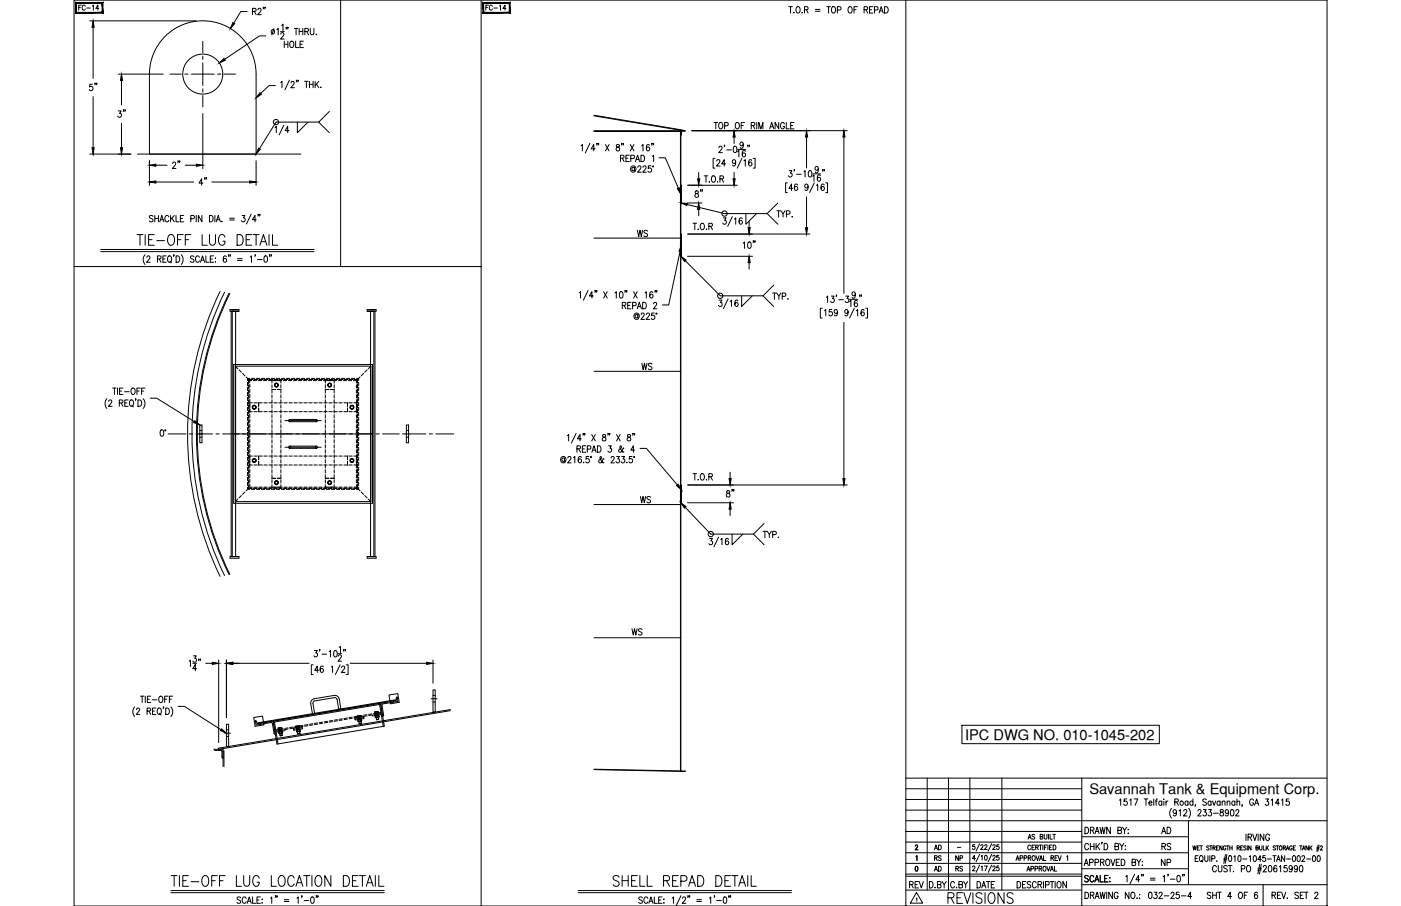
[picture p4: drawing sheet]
<svg xmlns="http://www.w3.org/2000/svg" width="432mm" height="279mm" viewBox="0 0 432 279" stroke-linecap="round" stroke-linejoin="round" font-family="sans-serif">
<defs><g id="words">
<g font-size="6.6">
<text x="41.3" y="76.9">TIE-OFF LUG DETAIL</text>
<text x="51.9" y="274.5">TIE-OFF LUG LOCATION DETAIL</text>
<text x="188" y="274.5">SHELL REPAD DETAIL</text>
<text x="291.4" y="279.8">REVISIONS</text>
</g>
<g font-size="5.7">
<text x="35.3" y="37.4">3&quot;</text>
<text x="52.2" y="53.3">2&quot;</text>
<text x="223" y="154.5">8&quot;</text>
</g>
<g font-size="5.3">
<text x="31" y="29.3" transform="rotate(-90 31 29.3)">5&quot;</text>
<text x="60.3" y="58.2">4&quot;</text>
<text x="217.7" y="62.1" transform="rotate(-90 217.7 62.1)">8&quot;</text>
<text x="196.8" y="115.4">WS</text>
<text x="196.5" y="156.3">WS</text>
<text x="194" y="197.2">WS</text>
<text x="279.4" y="275.2">REV</text>
<text x="353.1" y="278.3">032-25-4</text>
</g>
<g font-size="4.9">
<text x="238.5" y="68.1">TYP.</text>
<text x="195.4" y="74.1">WS</text>
<text x="237.1" y="93.5">TYP.</text>
<text x="357" y="258.2">AD</text>
<text x="357.4" y="263.2">RS</text>
<text x="357" y="268.1">NP</text>
</g>
<g font-size="4.5">
<text x="297.4" y="228.2">IPC DWG NO. 010-1045-202</text>
<text x="335.7" y="244.9">Savannah Tank &amp; Equipment Corp.</text>
</g>
<g font-size="4.4">
<text x="23.3" y="4.2">FC-14</text>
<text x="148.9" y="4.2">FC-14</text>
<text x="287.2" y="263.2">AD</text>
<text x="287.2" y="269.9">AD</text>
<text x="287.2" y="266.7">RS</text>
<text x="293.5" y="266.7">NP</text>
<text x="293.9" y="269.9">RS</text>
</g>
<text font-size="2.6" x="294.2" y="262.5">-</text>
</g></defs>
<!-- layer: 0 -->
<g fill="none" stroke="#000" stroke-width=".31">
<path d="M22.8 0h386.2v279.4h-386.2zM105 0v82.2M148.3 0v279.4M243.1 2.1h1.1M243.6 2.1v1.9M244.7 3.8v.2zM245.6 2.1h.2a1 1 0 0 1 .8 .9 1 1 0 0 1-.8 1 1.26 1.26 0 0 1-.2-1.9zM247.2 3.8v.2zM247.9 3l1-.1v-.8h-1v1.9M248.5 3l.6 1M251.3 2.9h1.5M251.3 3.5h1.5"/>
<path d="M254.8 2.1h1.1M255.4 2.1v1.9M256.6 2.1h.1a1 1 0 0 1 .9 .9 1 1 0 0 1-.9 1 1.28 1.28 0 0 1-.1-1.9zM258.1 3.1l1-.1v-.9h-1v1.9M261.7 2.1h.2a1 1 0 0 1 .8 .9 1 1 0 0 1-.8 1 1.26 1.26 0 0 1-.2-1.9zM263.2 3h.6M264.2 2.1h-1v1.9M266.3 3l1-.1 .1-.7-1.1-.1v1.9M266.9 3l.5 1M268 3h.6M269 2.1h-1v1.9h1M269.5 3.1l1-.1v-.9h-1v1.9"/>
<path d="M271 4l.6-1.9 .6 1.9M271.2 3.4h.8M272.6 2.1a1 1 0 0 1 1.2 .9 1 1 0 0 1-1.2 1zM279.2 0v279.4M22.8 82.2h125.5M279.2 240h129.8M285.8 240v34.5M292.3 240v34.5M298.9 240v34.5M308.8 240v34.5M333.4 240v39.4M279.2 253.1h129.8"/>
<path d="M279.2 259.7h54.2M279.2 256.4h54.2M279.2 249.8h54.2M279.2 246.5h54.2M279.2 243.2h54.2M333.4 258h32.9M366.3 253.1v19.7M279.2 269.6h54.2M279.2 274.5h54.2M279.2 270.2h54.2M279.2 263h87.1M279.2 266.3h54.2"/>
<path d="M333.4 272.8h75.6M333.4 267.9h32.9M389.3 272.8v6.6"/>
</g>
<!-- layer: EXTERNALS -->
<g fill="none" stroke="#000" stroke-width=".31">
<path d="M50.4 11.8a16.4 16.4 0 0 1 18-4.3 16.4 16.4 0 0 1 10.5 15.4v24.6h-32.8v-24.6a16.4 16.4 0 0 1 4.3-11.1zM71.6 96h2h-2.7v-.5h2.7v.5M113.2 96v-.5h2.7v.5h-2.7h2M61.6 131.1h.7v5.4h-.7zM61.6 134.8h.7M61.6 132.8h.7M125.2 131.1h.7v5.4h-.7zM125.2 134.8h.7M125.2 132.8h.7M71.6 171.6h2h-2.7v.5h2.7v-.5M113.2 171.6v.5h2.7v-.5h-2.7h2M119.5 216.5l-39.5 6.6"/>
<path d="M119.9 214.3l2.7-.4 .4 2.7-2.7 .4zM133.5 212.7h.6v6.9h-.6zM133.5 214.5h.6M133.5 216.5h.6M69.8 223.4h.7v6.8h-.7zM69.8 225.1h.7M69.8 227.1h.7M78.2 221.3l2.7-.5 .4 2.7-2.7 .5zM209.8 237.8v.1"/>
<circle cx="62.5" cy="22.8" r="6.2"/>
<circle cx="85.2" cy="118.7" r=".48"/>
<circle cx="101.6" cy="118.7" r=".48"/>
<circle cx="78.3" cy="125.6" r=".48"/>
<circle cx="108.5" cy="125.6" r=".48"/>
<circle cx="78.3" cy="142" r=".48"/>
<circle cx="85.2" cy="148.9" r=".48"/>
<circle cx="101.6" cy="148.9" r=".48"/>
<circle cx="108.5" cy="142" r=".48"/>
</g>
<!-- layer: CENTER -->
<g fill="none" stroke="#000" stroke-width=".31">
<path d="M62.5 12.8v3.5M62.5 17.3v1M62.5 19.3v7.1M52.4 22.9h3.5M56.9 22.9h1.1M59 22.9h7M62.5 27.4v1M62.5 29.5v3.5M67 22.9h1.1M69.1 22.9h3.5M51.8 133.8h5.5M58.3 133.8h1.1"/>
<path d="M60.4 133.8h5.1M66.5 133.8h1.1M68.6 133.8h5.1M74.8 133.8h1M76.8 133.8h5.2M83 133.8h1M85 133.8h5.2M87.8 129.7h11.2M87.8 137.9h11.2M91.2 133.8h1M93.2 133.8h5.2M99.4 133.8h1"/>
<path d="M101.5 133.8h5.1M107.6 133.8h1M109.7 133.8h5.1M115.8 133.8h1.1M117.9 133.8h5.1M124.1 133.8h7.2M132.3 133.8h1M134.3 133.8h5.5M116 219.7l.2 1.1M132.9 215.5h1.8M69.2 226.1h1.8M86.3 224.7l.2 1"/>
<path d="M91.8 224.1v.4M91.9 224.8v.4M110.7 221v.4M110.8 221.6v.4"/>
</g>
<!-- layer: DIM -->
<g fill="none" stroke="#000" stroke-width=".31">
<path d="M27.7 6.4h32.7M28.7 8.4v15.8M76.2 3.6h-2l-2.1 3.5M77.8 3.5l1-.1 .1-.6-1.1-.2v1.9M78.4 3.5l.6 1M79.5 3l.3-.4h.3l.4 .3-1.1 1.6h1.1M81.3 2.3l-.2 .5M81.7 2.3h-.1h.1l-.1 .5M81.9 11.1h-1.9l-10.8 7.2M84.5 8.8l-.8 1.9M85.3 9.1l.4-.3v1.9M86.5 9.8h1.1"/>
<path d="M86.5 10.5l.4-.4 .4 .1 .2 .3-1 1.5h1.1M86.8 7.8l.4-.3v1.9M87.6 12.7v2M87.6 13.7h1.1M88.3 8.5l-.2 .5M88.7 12.7v2M88.8 8.5l-.2 .5M89.6 12.8l.2-.1a1 1 0 0 1 .8 1 1 1 0 0 1-.8 1 1.26 1.26 0 0 1-.2-1.9zM90.7 8.8h1.1M91.1 12.7v2h1M91.2 8.8v1.9M92.2 8.8v1.9"/>
<path d="M92.2 9.7h1.1M92.5 13.7h.6M93.3 8.8v1.9M93.5 12.7h-1v2h1M94 9.7l.9-.1 .1-.6-1-.2v1.9M94.5 9.7l.6 1M95.6 8.8v1.4l.5 .5 .6-.2 .1-1.7M97.5 10.5v.2zM28.7 29.8v15.8M36.4 22.9h13.9M37.4 24.8v7.6M37.4 38v7.6"/>
<path d="M62.5 35v17M84.8 39.3l.4-.3v1.9M84.9 26.4h-2l-2.6 2.4M86.5 25.4l.4-.3v2M87.5 38.6l-1.5 3M89.2 24.7l-1.4 3M89.7 25.5l.3-.4 .5 .1 .2 .2-.3 .7-.8 1h1.1M91.5 24.8h-.2h.2l-.2 .5M91.7 37.7v3.2l3.2-3.2M91.9 24.8h-.1h.1l-.1 .5M93.9 25.1h1.1M94.4 25.1v2"/>
<path d="M95.4 25.1v2M95.4 26h1.1M96.5 25.1v2M97.1 25.1v2M97.5 25.9l.8 1.2M98.2 37.7h-13.1l-5.1 8.1M98.3 25.1l-1.2 1.3M98.8 26.9h.2zM101.5 34.4l-3.3 3.3 3.3 3.2M220 37.8h1.2M220.6 37.8v2M221.8 37.9l.2-.1a1.01 1.01 0 0 1 .8 1 1.01 1.01 0 0 1-.8 1 1.27 1.27 0 0 1-.2-1.9z"/>
<path d="M223.3 38.8l1-.1 .1-.7-1.1-.2v2M226.9 37.9l.2-.1a1.01 1.01 0 0 1 .8 1 1.01 1.01 0 0 1-.8 1 1.29 1.29 0 0 1-.2-1.9zM228.4 38.7h.7M229.5 37.8h-1.1v2M231.5 38.7l1-.1 .1-.6-1.1-.2v2M232.1 38.7l.6 1.1M233.2 37.8v2M233.9 39.8v-2l.6 2 .6-2v2M237.2 39.8l.6-2 .7 2M237.5 39.1h.8M240 37.8v2l-1.1-2v2M241.8 38.2a.61 .61 0 0 0-.8-.4 .61 .61 0 0 0-.4 .7v.5a.61 .61 0 0 0 .6 .8 .61 .61 0 0 0 .6-.8h-.4"/>
<path d="M242.3 37.8v2h1M243.7 38.7h.6M244.7 37.8h-1v2h1M27.7 47.5h12.6M46.1 49.6v7.6M48 56.1h11.7M48 50.9h3.5M57.1 50.9h3.4M65.3 56.1h11.7M78.9 49.6v7.6M89.1 40.3h-1.2l.8-1.3v1.9M179.1 44.9l.4-.3v1.9"/>
<path d="M181.8 44.2l-1.4 3M183.4 45.9h-1.2l.8-1.3v1.9M184 44.3l-.1 .4M184.5 44.3h-.1h.1l-.1 .4M186.6 44.6l1.1 1.9M187.7 44.6l-1.1 1.9M190 44.7v.5a.72 .72 0 0 1 .9 .4 .72 .72 0 0 1-.3 .9 .63 .63 0 0 1-.8-.6 .63 .63 0 0 1 .9-.6l.2-.3-.1-.3zM191.2 48.8l1-.1 .1-.7-1.1-.1v1.9M191.7 44.3l-.1 .4M191.8 48.8l.5 1M192.2 44.3h-.2h.2l-.2 .4M192.9 48.8h.6"/>
<path d="M194 47.9h-1.1v1.9h1.1M194.3 44.6l1.1 1.9M194.4 48.9l1-.1v-.9h-1v1.9M195.4 44.6l-1.1 1.9M195.5 51.9l-.2-.3a.51 .51 0 0 0-.6 .6 .51 .51 0 0 0 .8 .4v-.2M195.5 51.6l.1 1a.83 .83 0 0 0 .2-1.1 .83 .83 0 0 0-1-.3 .83 .83 0 0 0-.4 1.1 .83 .83 0 0 0 .5 .7 .83 .83 0 0 0 .9-.2M195.9 49.8l.6-1.9 .6 1.9M196.1 49.2h.8M196.6 51.6l.3-.5h.3l.3 .4-1 1.6h1.1M197.5 47.9a.99 .99 0 0 1 1.2 .9 .99 .99 0 0 1-1.2 1zM197.8 44.9l.4-.3v1.9M198.2 51.6l.1-.4 .5-.1 .3 .6-1 1.4h1.1"/>
<path d="M200.2 44.9l-.5-.3a1.14 1.14 0 0 0 .1 1.9 .58 .58 0 0 0 .5-.8 .58 .58 0 0 0-1-.1l-.1 .3M200.7 51.1h-.8l-.1 .9a.62 .62 0 0 1 .9 0 .62 .62 0 0 1-.1 .9 .62 .62 0 0 1-.9-.2M201 44.3h-.2h.2l-.2 .4M201.1 48.2l.3-.3v1.9M201.4 44.3l-.1 .4M203.1 48.7h2l4 9.3M212.1 57.1h15.2M213.3 40.3h47.8M215.3 53.2v1.9M217 54.2h1.1M217.6 54.2v2M219.4 54.5l.4-.3a1 1 0 0 1 .8 1 1 1 0 0 1-.8 1l-.5-.7z"/>
<path d="M220.3 48.9h-.5v3h.5M220.9 49.7l.3-.5h.4l.3 .4-.3 .6-.8 1h1.2M221.2 56v.2zM221.6 45.6l.3-.5h.3l.3 .4-.2 .6-.8 1h1.1M221.9 55.2l1-.1v-.8l-1-.1v2M222.5 55.2l.5 1M223.4 44.8h-.2h.2l-.2 .5M223.6 50.5h-1.2l.8-1.3v2M224 46.2h1.4M226.2 45.2l.3-.1a1.09 1.09 0 0 1 .6 1 1.09 1.09 0 0 1-.6 1l-.3-.1-.2-.8zM226.3 42.3v1.9M226.3 53.2v1.9"/>
<path d="M226.7 49.9a.53 .53 0 0 1-.7 .4 .53 .53 0 0 1-.2-.8 .53 .53 0 0 1 .9 0v.4a.95 .95 0 0 1-.6 1.3l-.3-.3M227.3 46.8l.4-.4v2M227.3 46.1h2.5M228.6 48.9l-1.4 3M229.1 44.4l-.2 .5a.54 .54 0 0 1-.8-.2 .54 .54 0 0 1 .2-.7 .54 .54 0 0 1 .7 .1l.1 .3a.93 .93 0 0 1-.6 1.3l-.4-.2M229.3 49.6l.4-.4v2M229.7 46.7l-.3-.3a1.11 1.11 0 0 0-.6 1 1.11 1.11 0 0 0 .5 1 .58 .58 0 0 0 .5-.8 .58 .58 0 0 0-.9-.2l-.1 .3M230.5 44.8l-.1 .5M231 44.8h-.2h.2l-.2 .5M231.7 49.5l-.5-.3a1.14 1.14 0 0 0 .1 2 .58 .58 0 0 0 .5-.8 .58 .58 0 0 0-1-.2l-.1 .3M232.2 48.9h.5v3h-.5M242.7 56.4h-.6v3h.6"/>
<path d="M243.2 52.6h.9l-.5 .8a.6 .6 0 0 1 .5 .9 .6 .6 0 0 1-1.1-.1M244.3 58.1h-1.1l.7-1.4v2M244.9 52.3h-.2h.2l-.2 .5M245.5 53.7h1.5M245.8 57l-.3-.3a1.12 1.12 0 0 0-.1 2 .58 .58 0 0 0 .5-.8 .58 .58 0 0 0-1-.1l-.1 .3M247.8 53l.3-.4v2M248.6 42.3v9.5M249.1 57.4l-.3 .5a.55 .55 0 0 1-.7-.2 .55 .55 0 0 1 .1-.7 .55 .55 0 0 1 .8 0l.1 .4a.96 .96 0 0 1-.7 1.3l-.3-.3M249.3 52.7l.3-.1a1.07 1.07 0 0 1 .6 1 1.07 1.07 0 0 1-.6 1 1.41 1.41 0 0 1-.3-1.9zM250.5 54.3l.4-.4v2M250.5 53.6h2.4M251 56.4l-1.5 3"/>
<path d="M251.6 57.1l.4-.4v2M252.2 52a.56 .56 0 0 1-.9 .4 .56 .56 0 0 1 .1-1l.3-.1a1.07 1.07 0 0 1 .6 1 1.07 1.07 0 0 1-.7 1l-.4-.3M252.9 54.2l-.4-.3a1.11 1.11 0 0 0 0 2 .55 .55 0 0 0 .5-.5 .55 .55 0 0 0-.5-.6 .55 .55 0 0 0-.6 .4M253.7 52.3h-.2h.2l-.2 .5M254 57l-.3-.3a1.11 1.11 0 0 0-.7 1 1.11 1.11 0 0 0 .6 1 .57 .57 0 0 0 .6-.5 .57 .57 0 0 0-.5-.6 .57 .57 0 0 0-.7 .5M254.1 52.3l-.1 .5M254.5 56.4h.6v3h-.6M260.1 42.3v48.2M31 77.6h65.8M31 76.9h65.8M44.7 78.5a2.24 2.24 0 0 0 0 3.1M45.3 79.4l.1-.4 .5-.1 .3 .6-1 1.4h1.1"/>
<path d="M47.2 66.7l-.4-.3-.6 .1-.1 .6 1 .5 .1 .5-.4 .3-.8-.3M47.7 66.4v2M47.7 67.4h1.1M48.5 79.9l1-.1 .1-.7-1.1-.2v2M48.8 66.4v2M49.1 79.9l.5 1M49.2 68.4l.7-2 .6 2M49.5 67.8h.8M50.2 79.9h.6M51.2 78.9h-1v2h1M52 79l.1-.1a1 1 0 0 1 .8 1 1 1 0 0 1-.8 1 1.26 1.26 0 0 1-.1-1.9zM52 66.9a.62 .62 0 0 0-.7-.5 .62 .62 0 0 0-.5 .8v.4a.62 .62 0 0 0 .5 .8 .62 .62 0 0 0 .7-.5"/>
<path d="M52.6 66.4v2M53 67.3l.7 1.1M53.7 66.4l-1.1 1.4M54.3 66.4v2h.9M54.3 78.9a1 1 0 0 1 1.1 1 1 1 0 0 1-1.1 1zM55.6 67.4h.6M55.9 78.5a2.3 2.3 0 0 1 0 3.1M56.6 66.4h-1v2h1M58.8 67.5l1-.1 .1-.3-.1-.6-1-.1v2M59.8 79.2l-.4-.3-.6 .1-.1 .6 .9 .5 .2 .5-.4 .3-.7-.3M60.5 66.4v2M61.5 79.4a.62 .62 0 0 0-.8-.5 .62 .62 0 0 0-.4 .8v.4a.62 .62 0 0 0 .4 .8 .62 .62 0 0 0 .8-.5"/>
<path d="M62.2 66.4v2l-1.1-2v2M63.5 78.9v2h.9M64.6 66.4a.99 .99 0 0 1 1.1 1 .99 .99 0 0 1-1.1 1zM64.8 79.9h.6M65.8 78.9h-1v2h1M66.2 66.4v2M66.4 79.6v.2zM66.6 68.4l.7-2 .6 2M66.9 67.8h.8M68.4 68.2h.1M69.8 79.2l-.4-.3a1.11 1.11 0 0 0 0 2 .55 .55 0 0 0 .5-.5 .55 .55 0 0 0-.5-.6 .55 .55 0 0 0-.6 .4M70.8 67.3h1.4"/>
<path d="M70.8 67.8h1.4M73.2 79.8h1.4M74.6 66.4h.9l-.5 .8a.6 .6 0 0 1 .5 .9 .6 .6 0 0 1-1.1-.1M77.1 79.3l.4-.4v2M77.4 66.1l-1.4 3M79 67.8h-1.2l.8-1.4v2M79.6 66.1l-.1 .5M80.1 66.1l-.1 .5M81.6 79l.2-.1a1.07 1.07 0 0 1 .7 1 1.07 1.07 0 0 1-.7 1 1.4 1.4 0 0 1-.2-1.9zM209.6 77.5l-3.5 16.5h-2M211.8 63.1l11.5 2.8h13.2M211.9 72.2h37.7"/>
<path d="M211.9 79h20M213.6 68.9h1.1M214.1 68.9v1.9M215.2 70.6v.2zM215.3 64.6v1.9M216.1 68.9a.98 .98 0 0 1 1.1 .8 .98 .98 0 0 1-.6 1.1 1.06 1.06 0 0 1-.8-.8 1.06 1.06 0 0 1 .3-1.1zM217.7 70.6v.2zM218.5 69.8l.9-.1 .1-.7-1-.1v1.9M219 69.8l.6 1M222.9 67.2h.9l-.5 .7a.6 .6 0 0 1 .5 1 .6 .6 0 0 1-1-.1M225.7 66.8l-1.4 3M226.4 67.6l.4-.4v2"/>
<path d="M228.7 67.5l-.3-.3a1.11 1.11 0 0 0-.1 2 .55 .55 0 0 0 .6-.6 .55 .55 0 0 0-.5-.6 .55 .55 0 0 0-.6 .5M229.1 75l.3-.4v2M229.9 65.9v3.3l3.3-3.3M230.7 74.7l.2-.1a1.09 1.09 0 0 1 .6 1 1.09 1.09 0 0 1-.6 1 1.43 1.43 0 0 1-.2-1.9zM230.9 68.2v2M232.2 74.3l-.1 .5M232.7 74.3h-.1h.1l-.1 .5M239.8 62.6l-3.3 3.3 3.3 3.3M248.6 60.7v9.5M52.4 80.5l.4 .6M61.8 80.9l.6-2 .7 2M62 80.2h.8"/>
<path d="M66.4 80.7v.2zM73.2 80.3h1.4M79.3 80.1h1.5M178.5 90.3l.4-.3v1.9M181.3 89.6l-1.5 3M182.8 91.3h-1.1l.7-1.3v1.9M183.5 89.7l-.2 .4M184 89.7h-.2h.2l-.2 .4M186 90l1.2 1.9M187.2 90l-1.2 1.9M189.5 90.3l.4-.3v1.9M191.1 90.1l.3-.1a1.07 1.07 0 0 1 .6 .9 1.07 1.07 0 0 1-.6 1l-.3-.1-.2-.7z"/>
<path d="M191.8 94.2l.9-.1 .1-.7-1-.2v2M192.3 94.2l.6 1M192.7 89.7h-.1h.1l-.1 .4M193.2 89.7l-.1 .4M193.5 94.2h.6M194.5 93.2h-1v2h1M195 94.3l.9-.1v-.9l-.9-.1v2M195.3 90l1.1 1.9M196.4 95.2l.6-2 .7 2M196.4 90l-1.1 1.9M196.6 97.3l-.1-.2a.49 .49 0 0 0-.7 .4 .49 .49 0 0 0 .7 .4l.1-.2M196.6 97l.1 1a.85 .85 0 0 0 .2-1.1 .85 .85 0 0 0-1.1-.3 .85 .85 0 0 0-.4 1.1 .83 .83 0 0 0 .5 .7 .83 .83 0 0 0 .9-.2"/>
<path d="M196.7 94.6h.7M197.6 97l.3-.5 .5 .1 .2 .3-.3 .7-.8 .9h1.1M198.1 93.2a1.01 1.01 0 0 1 1.1 1 1.01 1.01 0 0 1-1.1 1zM198.8 90.3l.4-.3v1.9M199.2 97l.3-.5 .5 .1 .2 .3-1.1 1.6h1.1M201.2 90.2l-.3-.2a1.1 1.1 0 0 0-.7 .9 1.1 1.1 0 0 0 .6 1 .56 .56 0 0 0 .5-.5 .56 .56 0 0 0-.5-.6 .56 .56 0 0 0-.6 .5M201.4 93.7l.4-.5h.3l.3 .4-.2 .7-.8 .9h1.1M201.7 96.5h-.8l-.1 .9a.61 .61 0 0 1 .9 0 .61 .61 0 0 1-.1 .9 .61 .61 0 0 1-.9-.2M202 89.7l-.2 .4M202.5 89.7h-.2h.2l-.2 .4M211.2 80.4l10.8 10.8h13.2M221.6 92.5h.9l-.5 .8a.6 .6 0 0 1 .5 .9 .6 .6 0 0 1-1.1-.1"/>
<path d="M224.4 92.2l-1.4 3M225 92.9l.4-.4v2M227.4 92.8l-.3-.3a1.11 1.11 0 0 0-.1 2 .55 .55 0 0 0 .6-.5 .55 .55 0 0 0-.5-.6 .55 .55 0 0 0-.6 .5M228.6 91.2v3.3l3.3-3.3M230.9 81v2M238.4 87.9l-3.2 3.3 3.2 3.3M253.4 95.1h-.6v3h.6M254.1 95.8l.4-.4v2M254.7 91.7l.4-.4v2M256.2 91.3h.9l-.5 .8a.6 .6 0 0 1 .5 .9 .6 .6 0 0 1-1.1-.1M256.4 95.4h-.8l-.1 .9a.61 .61 0 0 1 .9 0 .61 .61 0 0 1 0 .9 .61 .61 0 0 1-.9-.2M257.9 91h-.2h.2l-.2 .5"/>
<path d="M258.1 96.1l-.2 .5a.54 .54 0 0 1-.7-.2 .54 .54 0 0 1 .1-.7 .54 .54 0 0 1 .7 0l.1 .4a.93 .93 0 0 1-.6 1.3l-.3-.3M258.5 92.4h1.4M260.1 99.4v48.2M260.7 91.3h.8l-.4 .8a.6 .6 0 0 1 .4 .9 .6 .6 0 0 1-1-.1M261.4 96.1l-.1 .3a.53 .53 0 0 1-.8 .1 .53 .53 0 0 1 0-.8 .53 .53 0 0 1 .8 0l.1 .4a.93 .93 0 0 1-.6 1.3l-.4-.3M261.9 93l.4-.4v2M261.9 92.3h2.4M263.3 95.1l-1.4 3M263.6 90.7a.53 .53 0 0 1-.6 .5 .53 .53 0 0 1-.4-.6l.5-.6a1.08 1.08 0 0 1 .6 1 1.08 1.08 0 0 1-.7 1l-.3-.3M263.9 95.8l.4-.4v2M264.2 92.9l-.3-.3a1.1 1.1 0 0 0-.6 1 1.1 1.1 0 0 0 .6 1 .55 .55 0 0 0 .5-.5 .55 .55 0 0 0-.5-.6 .55 .55 0 0 0-.6 .4M265 91l-.1 .5"/>
<path d="M265.5 91h-.1h.1l-.1 .5M266.3 95.7l-.3-.3a1.1 1.1 0 0 0-.6 1 1.1 1.1 0 0 0 .5 1 .55 .55 0 0 0 .6-.5 .55 .55 0 0 0-.5-.6 .55 .55 0 0 0-.6 .5M266.8 95.1h.6v3h-.6M34.7 119.7h1.1M35.3 119.7v1.9M36.2 119.7v1.9M37.9 119.7h-1v1.9h1M40.7 119.8l.2-.1a1 1 0 0 1 .8 1 1 1 0 0 1-.8 .9 1.27 1.27 0 0 1-.2-1.8zM43.2 119.7h-1v1.9M44.7 119.7h-1.1v1.9M32.9 123a2.3 2.3 0 0 0 0 3M33.5 123.8l.3-.5 .5 .1 .2 .3-.3 .7-.8 .9h1.1"/>
<path d="M36.8 124.3l.9-.1 .1-.7-1-.2v2M36.9 120.6h.6M37.3 124.3l.6 1M38.4 120.8h1.4M38.5 124.3h.6M39.5 123.3h-1v2h1M40.2 123.4l.2-.1a1 1 0 0 1 .8 1 1 1 0 0 1-.8 1 1.29 1.29 0 0 1-.2-1.9zM40.6 124.9l.5 .6M41.9 123h-.2h.2l-.2 .5M42.2 120.6h.6M42.5 123.3a1 1 0 0 1 1.2 1 1 1 0 0 1-1.2 1zM43.6 120.6h.7"/>
<path d="M44.1 123a2.24 2.24 0 0 1 0 3M46.3 122.8h2l11.6 7.2M49.6 132.7l.2-.2a1.08 1.08 0 0 1 .7 1 1.08 1.08 0 0 1-.7 1l-.5-.8zM174.9 134.4l.4-.4v2M177.6 133.6l-1.5 3M177.8 138.4l1-.1 .1-.6-1.1-.2v2M178.4 138.4l.5 1.1M179.2 135.3h-1.2l.8-1.3v2M179.5 138.4h.6M179.8 133.7h-.2h.2l-.2 .5M180.3 133.7l-.2 .5M180.5 137.5h-1v2h1"/>
<path d="M181 138.5l1-.1v-.8l-1-.1v2M182.4 134l1.1 2M182.4 139.5l.7-2 .6 2M182.7 138.8h.8M183.5 134l-1.1 2M184.1 137.5a1 1 0 0 1 1.2 1 1 1 0 0 1-1.2 1zM185.8 134.1v.6a.72 .72 0 0 1 .8 .4 .72 .72 0 0 1-.2 .9 .63 .63 0 0 1-.8-.7 .63 .63 0 0 1 .8-.5l.3-.3-.1-.4zM187.5 133.7h-.2h.2l-.2 .5M187.6 137.5h.8l-.4 .7a.6 .6 0 0 1 .4 1 .6 .6 0 0 1-1-.1M188 133.7h-.2h.2l-.2 .5M190 134l1.1 2M191.1 134l-1.1 2"/>
<path d="M192.3 138.3l-.2-.2-.8 1.4h-.3l-.3-.4 .1-.5 .7-.6-.2-.5-.2 .3v.4l.8 1.2 .3 .1 .1-.2M193.5 134.1v.6a.72 .72 0 0 1 .8 .4 .72 .72 0 0 1-.3 .9 .63 .63 0 0 1-.8-.7 .63 .63 0 0 1 .9-.5l.2-.3-.1-.4zM195.1 133.7h-.1h.1l-.1 .5M195.6 133.7h-.1h.1l-.1 .5M195.6 138.8h-1.2l.8-1.3v2M197.3 138.3h1.9l9.5 11.2M174 141.5l-.1-.2a.49 .49 0 0 0-.7 .5 .49 .49 0 0 0 .7 .4l.1-.2M174 141.2l.1 1.1a.84 .84 0 0 0 .2-1.1 .84 .84 0 0 0-1.1-.4 .84 .84 0 0 0-.4 1.1 .84 .84 0 0 0 .5 .8 .84 .84 0 0 0 .9-.2M175 141.2l.3-.4h.4l.3 .3-.3 .7-.8 .9h1.2M176.8 141.1l.4-.3v1.9M179.2 141.1l-.3-.3a1.09 1.09 0 0 0-.7 .9 1.09 1.09 0 0 0 .6 1 .58 .58 0 0 0 .4-.8 .58 .58 0 0 0-.9-.1l-.1 .3M179.9 142.6h.1"/>
<path d="M181.5 140.8h-.8l-.1 .8a.61 .61 0 0 1 .9 .1 .61 .61 0 0 1-.1 .8 .61 .61 0 0 1-.9-.1M186.1 141.6l-.2-.2a1.08 1.08 0 0 1-1.2 1.2l-.1-.6 .8-.8-.2-.4-.3 .3 .1 .4 .7 1.1 .3 .1 .1-.1M188.3 141.2l.4-.4h.3l.3 .3-1 1.6h1.1M190 140.8h.9l-.5 .7a.6 .6 0 0 1 .5 .9 .6 .6 0 0 1-1 0M191.6 140.8h.9l-.5 .7a.6 .6 0 0 1 .5 1 .6 .6 0 0 1-1-.1M193.2 142.6v.1zM194.8 140.8h-.8l-.1 .8a.61 .61 0 0 1 .9 0 .61 .61 0 0 1-.1 .9 .61 .61 0 0 1-.8-.1M211.2 156.5l7.9 8.2h13.1M211.9 149.6h49.2M211.9 155h14.2M213.6 146.1h1.1M214.1 146.1v2"/>
<path d="M215.1 148h.2zM216.1 146.2l.2-.1a1.01 1.01 0 0 1 .8 1 1.01 1.01 0 0 1-.8 1 1.27 1.27 0 0 1-.2-1.9zM217.7 148h.1zM218.5 147l.9-.1 .1-.6-1-.2v2M219 147l.6 1.1M225 145.6v2M225 157v2M218.7 166h.9l-.5 .8a.6 .6 0 0 1 .5 .9 .6 .6 0 0 1-1.1-.1M221.5 165.7l-1.5 3M222.1 166.4l.4-.4v2M224.5 166.3l-.3-.3a1.11 1.11 0 0 0-.1 2 .55 .55 0 0 0 .6-.5 .55 .55 0 0 0-.5-.6 .55 .55 0 0 0-.6 .4M225.6 164.7v3.3l3.3-3.3"/>
<path d="M235.2 163.9h1.1M235.5 161.4l-3.3 3.3 3.3 3.3M235.8 163.9v1.9M236.5 163.9l.6 .9v1M237.7 163.9l-.6 .9M238.1 164.9l1-.1 .1-.8-1.1-.1v1.9M239.8 165.7h.2zM104.5 199.7l.4-.4v2M41.5 218a2.24 2.24 0 0 0 0 3M42.1 218.8l.1-.3 .5-.1 .3 .5-1 1.4h1.1M43.3 214.7h1.1M43.8 214.7v2"/>
<path d="M44.8 214.7v2M45.3 219.3l1-.1 .1-.7-1.1-.1v1.9M45.4 215.6h.7M45.9 219.3l.6 1M46.5 214.7h-1.1v2h1.1M46.9 215.8h1.5M47 219.3h.6M48 218.4h-1v1.9h1M48.8 218.5l.1-.1a1 1 0 0 1 .8 .9 1 1 0 0 1-.8 1 1.24 1.24 0 0 1-.1-1.8zM49.2 220l.5 .5M49.3 214.8l.1-.1a1 1 0 0 1 .8 1 1 1 0 0 1-.8 1 1.26 1.26 0 0 1-.1-1.9zM50.4 218.1l-.1 .4"/>
<path d="M50.8 215.6h.6M51.1 218.4a1 1 0 0 1 1.1 .9 1 1 0 0 1-1.1 1zM51.8 214.7h-1v2M52.2 215.6h.6M52.7 218a2.3 2.3 0 0 1 0 3M53.2 214.7h-1v2M54.9 217.8h2l11.2 7.2M58.3 203.9l.4-.3v1.9M59.4 204.6h1.2M59.6 202.2h.9l-.5 .8a.6 .6 0 0 1 .5 .9 .6 .6 0 0 1-1 0M60.6 206.2h-1.2l.8-1.3v2M61.3 203.3l-.1 .5"/>
<path d="M61.8 203.3h-.2h.2l-.2 .5M63.4 204.6h2M67.4 203.5v25.5M69.8 203.5v17.8M71.8 204.6h23.5M96.5 205h-.6v3h.6M96.9 200.6h.9l-.5 .8a.6 .6 0 0 1 .5 .9 .6 .6 0 0 1-1-.1M98.2 206.7h-1.2l.8-1.3v2M98.6 200.3h-.2h.2l-.2 .5M99.2 201.7h1.5M99.6 205.7l-.3-.3a1.09 1.09 0 0 0-.7 1 1.09 1.09 0 0 0 .6 1 .56 .56 0 0 0 .6-.6 .56 .56 0 0 0-.5-.5 .56 .56 0 0 0-.6 .4M101.5 201l.4-.4v2"/>
<path d="M102.1 205.8l.4-.4v2M103.1 200.7l.4-.1a1.15 1.15 0 0 1-.2 2l-.4-.4-.1-.5zM104.2 201.6h1.1M104.2 202.4l.4-.5 .5 .1 .1 .3-1 1.6h1.1M104.8 205l-1.4 3M105.3 205.9l.3-.5 .5 .1 .2 .3-1.1 1.6h1.1M106 200.3l-.1 .5M106.5 200.3l-.2 .5M106.7 205h.6v3h-.6M108 204.6h23.5M133.5 203.5v7.2M296.5 223.7h60.8v5.6h-60.8z"/>
<path d="M52.7 275.3h65.7M52.7 274.6h65.7M74.2 276.9l-.4-.3-.7 .3v.4l1.1 .7v.3l-.4 .3-.7-.3M75.9 277.1a.62 .62 0 0 0-.8-.5 .62 .62 0 0 0-.4 .7v.5a.62 .62 0 0 0 .4 .8 .62 .62 0 0 0 .8-.5M76.2 278.6l.6-2 .6 2M76.4 277.9h.8M77.9 276.6v2h.9M79.2 277.5h.6M80.2 276.6h-1v2h1M80.8 277.3v.2zM80.8 278.4v.2zM83.4 277l.4-.4v2"/>
<path d="M85 276.3h-.2h.2l-.2 .5M85.4 276.3l-.1 .5M87.6 277.5h1.4M87.6 278h1.4M91.5 277l.4-.4v2M93.1 276.3l-.2 .5M93.7 277.7h1.5M96 276.7h.6l.2 .3v1.2l-.4 .4-.6-.4zM97.6 276.3l-.2 .5M98 276.3h-.1h.1l-.1 .5M178.2 275.3h65.7M178.2 274.6h65.7"/>
<path d="M198 276.9l-.4-.3-.7 .3 .1 .4 1 .7v.3l-.4 .3-.7-.3M199.7 277.1a.62 .62 0 0 0-.8-.5 .62 .62 0 0 0-.4 .7v.5a.62 .62 0 0 0 .4 .8 .62 .62 0 0 0 .8-.5M200 278.6l.6-2 .7 2M200.2 277.9h.8M201.7 276.6v2h.9M203 277.5h.7M204 276.6h-1v2h1M204.5 277.3h.2zM204.6 278.4v.2zM207.2 277l.4-.4v2M209.9 276.2l-1.5 3M210.4 277.1l.3-.5 .5 .1 .1 .3-1 1.6h1.1"/>
<path d="M212.1 276.3l-.1 .5M212.6 276.3h-.2h.2l-.2 .5M214.8 277.5h1.4M214.8 278h1.4M218.7 277l.4-.4v2M220.3 276.3h-.2h.2l-.2 .5M220.9 277.7h1.4M223.1 276.7h.7l.1 .3v1.2l-.4 .4-.5-.4-.1-.7zM224.7 276.3l-.1 .5M225.2 276.3h-.2h.2l-.2 .5"/>
<circle cx="84.1" cy="9.7" r=".61"/>
<circle cx="85.1" cy="37.6" r=".81"/>
<circle cx="201.3" cy="51.3" r=".17"/>
<circle cx="223.3" cy="65.9" r=".81"/>
<circle cx="202.3" cy="96.7" r=".17"/>
<circle cx="222" cy="91.2" r=".81"/>
<circle cx="50.9" cy="132.7" r=".17"/>
<circle cx="182.1" cy="140.9" r=".17"/>
<circle cx="195.4" cy="140.9" r=".17"/>
<circle cx="219.1" cy="164.7" r=".81"/>
</g>
<g fill="#000" stroke="#000" stroke-width=".31">
<path d="M28.7 6.4l.3 2h-.6zM67.6 19.4l1.4-1.4 .4 .6zM71.8 7l.5 .3-1.3 1.5zM37.4 22.9l.4 1.9h-.7zM80.1 28.6l.5 .5-1.7 1.1zM28.4 45.6h.6l-.3 1.9zM37.1 45.6h.7l-.4 1.9zM46.1 56.1l1.9-.3v.7zM46.1 50.9l1.9-.3v.7zM60.5 50.6l2 .3-2 .4zM77 55.8l1.9 .3-1.9 .4zM79.7 45.7l.5 .3-1.3 1.5z"/>
<path d="M208.8 58.2l.6-.3 .4 2zM215 55.1h.7l-.4 2zM226.3 40.3l.3 2h-.7zM225.9 55.1h.7l-.3 2zM248.6 40.3l.3 2h-.6zM260.1 40.3l.3 2h-.6zM210 75.6l-.1 2-.6-.1zM209.8 62.6l2 .1-.1 .7zM215.3 62.6l.4 2h-.7zM230.6 70.2h.6l-.3 2zM248.3 70.2h.6l-.3 2zM209.8 79l1.7 1.2-.5 .5z"/>
<path d="M230.9 79l.3 2h-.6zM60.1 129.8l1.5 1.3-1.9-.8zM208.5 149.8l.5-.5 1 1.7zM209.8 155l1.6 1.2-.4 .5zM224.7 147.6h.7l-.4 2zM225 155l.4 2h-.7zM259.8 147.6h.6l-.3 2zM65.4 204.2l2 .4-2 .3zM69.8 204.6l2-.4v.7zM131.5 204.2l2 .4-2 .3zM68.3 224.8l1.5 1.3-1.9-.8z"/>
</g>
<!-- layer: SHELL -->
<g fill="none" stroke="#000" stroke-width=".31">
<path d="M183.1 35.5l27.4 4.6v.2l-27.4-4.6M42.4 47.5h50.3M183.1 40.6h26.7v197.2l-.1-197.2M183.1 73.4h26.7M69.2 90.1a100 100 0 0 0 0 87.4M70.6 90.4a98.6 98.6 0 0 0 0 86.8M70.8 90.5a98.4 98.4 0 0 0 0 86.6M76.6 118.8v1.1M77 118.5v1M77.6 117.4h-1v.9M77.9 117h-.9v1M78.1 117.4h1"/>
<path d="M78.4 117h1.1M79.6 117.4h1.1M80 117h1M81.2 117.4h1M81.5 117h1.1M82.7 117.4h1M83.1 117h1M84.2 117.4h1.1M84.6 117h1M85.8 117.4h1M86.1 117h1.1M87.3 117.4h1.1"/>
<path d="M87.7 117h1M88.9 117.4h1M89.2 117h1.1M90.4 117.4h1M90.8 117h1M91.9 117.4h1.1M92.3 117h1M93.5 117.4h1M93.8 117h1.1M95 117.4h1.1M95.4 117h1M96.6 117.4h1"/>
<path d="M96.9 117h1M98.1 117.4h1M98.5 117h1M99.7 117.4h1M100 117h1M101.2 117.4h1M101.5 117h1.1M102.7 117.4h1.1M103.1 117h1M104.3 117.4h1M104.6 117h1M105.8 117.4h1"/>
<path d="M106.2 117h1M107.4 117.4h1M107.7 117h1M108.9 117.4h1v.8M109.2 117h1v1M109.9 118.7v1M110.2 118.5v1M183.1 114.5h26.7M76.6 120.4v1M76.6 121.9v1M76.6 123.4v1.1M76.6 125v1"/>
<path d="M76.6 126.5v1.1M76.6 128.1v1M76.6 129.6v1M76.6 131.1v1.1M76.6 132.7v1M76.6 134.2v1.1M76.6 135.8v1M76.6 137.3v1M76.6 138.9v1M77 120v1.1M77 121.6v1M77 123.1v1"/>
<path d="M77 124.7v1M77 126.2v1M77 127.7v1.1M77 129.3v1M77 130.8v1M77 132.4v1M77 133.9v1M77 135.4v1.1M77 137v1M77 138.5v1.1M109.9 120.2v1M109.9 121.8v1"/>
<path d="M109.9 123.3v1M109.9 124.8v1.1M109.9 126.4v1M109.9 127.9v1M109.9 129.4v1.1M109.9 131v1M109.9 132.5v1.1M109.9 134.1v1M109.9 135.6v1M109.9 137.1v1.1M109.9 138.7v1M110.2 120v1.1"/>
<path d="M110.2 121.6v1M110.2 123.1v1M110.2 124.7v1M110.2 126.2v1M110.2 127.7v1.1M110.2 129.3v1M110.2 130.8v1M110.2 132.4v1M110.2 133.9v1M110.2 135.4v1.1M110.2 137v1M110.2 138.5v1.1"/>
<path d="M76.6 140.4v1M76.6 141.9v1.1M76.6 143.5v1M76.6 145v1.1M76.6 146.6v1M76.6 148.1v1M76.6 149.6v1h1M77 140.1v1M77 141.6v1M77 143.1v1.1M77 144.7v1M77 146.2v1.1"/>
<path d="M77 147.8v1M77 149.3v.9h.7M78.1 150.6h1M78.3 150.2h1M79.6 150.6h1.1M79.8 150.2h1M81.2 150.6h1M81.3 150.2h1.1M82.7 150.6h1M82.9 150.2h1M84.2 150.6h1.1M84.4 150.2h1"/>
<path d="M85.8 150.6h1M86 150.2h1M87.3 150.6h1.1M87.5 150.2h1M88.9 150.6h1M89 150.2h1.1M90.4 150.6h1M90.6 150.2h1M91.9 150.6h1.1M92.1 150.2h1.1M93.5 150.6h1M93.7 150.2h1"/>
<path d="M95 150.6h1.1M95.2 150.2h1M96.6 150.6h1M96.8 150.2h1M98.1 150.6h1M98.3 150.2h1M99.7 150.6h1M99.8 150.2h1.1M101.2 150.6h1M101.4 150.2h1M102.7 150.6h1.1M102.9 150.2h1"/>
<path d="M104.3 150.6h1M104.5 150.2h1M105.8 150.6h1M106 150.2h1M107.4 150.6h1M107.5 150.2h1.1M109.9 140.2v1.1M109.9 141.8v1M109.9 143.3v1M109.9 144.8v1.1M109.9 146.4v1M109.9 147.9v1"/>
<path d="M109.9 149.5v.7h-.8M110.2 149.3v.9h-.3v.4h-1M110.2 140.1v1M110.2 141.6v1M110.2 143.1v1.1M110.2 144.7v1M110.2 146.2v1.1M110.2 147.8v1M183.1 155.6h26.7M183.1 196.7h26.7M117 217.3l1.1 6.7M138.8 218.8l-71.5 11.9 .1 .4 71.4-11.9"/>
<path d="M68.7 236.4v-4.8h.3v4.8M84.2 222.7l33.1-5.5 1.1 6.7-33 5.6zM84.6 222.7l1.1 6.7M183.1 237.2l28.1 .7-28.1-.6"/>
</g>
<!-- layer: TEXT -->
<g fill="#000" stroke="#000" stroke-width=".31">
<path d="M23.3 .8l.3 3v-2.8zM23.3 .8l.3 3-.3 .3zM23.6 3.8l-.3 .3 8.2-.3zM23.3 4.1l8.2-.3 .2 .3zM31.5 1v2.8l.2 .3zM31.5 1l.2-.2v3.3zM23.6 1h7.9l.2-.2zM23.3 .8h8.4l-8.1 .2z"/>
<path d="M148.8 .8l.3 3v-2.8zM148.8 .8l.3 3-.3 .3zM149.1 3.8l-.3 .3 8.2-.3zM148.8 4.1l8.2-.3 .2 .3zM157 1v2.8l.2 .3zM157 1l.2-.2v3.3zM149.1 1h7.9l.2-.2zM148.8 .8h8.4l-8.1 .2z"/>
</g>
<!-- layer: 3X3X14 -->
<g fill="none" stroke="#000" stroke-width=".31">
<path d="M72.5 112.9h41.8v41.8h-41.8zM72.5 112.9l.8 .8M73.7 114.1l.7 .7M74.8 115.2l.7 .7M75.9 116.2l.7 .8M76.3 117.9v1M76.3 119.4v1.1M76.6 117h1.1M76.6 117v1.2M76.6 118.7v1M77 116.7h-.7v.7M77.5 116.7h1"/>
<path d="M78.3 117h1M79 116.7h1.1M79.8 117h1M80.6 116.7h1M81.3 117h1.1M82.1 116.7h1M82.9 117h1M83.7 116.7h1M84.4 117h1M85.2 116.7h1M86 117h1M86.7 116.7h1.1"/>
<path d="M87.5 117h1M88.3 116.7h1M89 117h1.1M89.8 116.7h1M90.6 117h1M91.4 116.7h1M92.1 117h1.1M92.9 116.7h1M93.7 117h1M94.4 116.7h1.1M95.2 117h1M96 116.7h1"/>
<path d="M96.8 117h1M97.5 116.7h1.1M98.3 117h1M99.1 116.7h1M99.8 117h1.1M100.6 116.7h1M101.4 117h1M102.2 116.7h1M102.9 117h1M103.7 116.7h1M104.5 117h1M105.2 116.7h1.1"/>
<path d="M106 117h1M106.8 116.7h1M107.5 117h1.1M108.3 116.7h1M109.1 117h1.1M109.9 116.7h.6v.7M110.2 117v1.2M110.2 118.7v1M110.5 117.9v1M110.5 119.4v1.1M111 116.2l-.8 .8M112.1 115.2l-.8 .7"/>
<path d="M113.2 114.1l-.8 .7M114.3 112.9l-.8 .8M76.3 121v1M76.3 122.5v1M76.3 124.1v1M76.3 125.6v1M76.3 127.1v1.1M76.3 128.7v1M76.3 130.2v1M76.3 131.8v1M76.3 133.3v1M76.3 134.8v1.1"/>
<path d="M76.3 136.4v1M76.3 137.9v1M76.3 139.5v1M76.6 120.2v1M76.6 121.8v1M76.6 123.3v1M76.6 124.8v1.1M76.6 126.4v1M76.6 127.9v1M76.6 129.4v1.1M76.6 131v1M76.6 132.5v1.1"/>
<path d="M76.6 134.1v1M76.6 135.6v1M76.6 137.1v1.1M76.6 138.7v1M110.2 120.2v1M110.2 121.8v1M110.2 123.3v1M110.2 124.8v1.1M110.2 126.4v1M110.2 127.9v1M110.2 129.4v1.1M110.2 131v1"/>
<path d="M110.2 132.5v1.1M110.2 134.1v1M110.2 135.6v1M110.2 137.1v1.1M110.2 138.7v1M110.5 121v1M110.5 122.5v1M110.5 124.1v1M110.5 125.6v1M110.5 127.1v1.1M110.5 128.7v1M110.5 130.2v1"/>
<path d="M110.5 131.8v1M110.5 133.3v1M110.5 134.8v1.1M110.5 136.4v1M110.5 137.9v1M110.5 139.5v1M73.3 153.9l-.8 .8M74.4 152.8l-.7 .7M75.5 151.7l-.7 .8M76.3 150.2v.7h.7M76.3 141v1M76.3 142.5v1.1"/>
<path d="M76.3 144.1v1M76.3 145.6v1M76.3 147.2v1M76.3 148.7v1M76.6 150.6h1.1M76.6 150.6l-.7 .8M76.6 140.2v1.1M76.6 141.8v1M76.6 143.3v1M76.6 144.8v1.1M76.6 146.4v1M76.6 147.9v1"/>
<path d="M76.6 149.5v1.1M77.5 150.9h1M78.3 150.6h1M79 150.9h1.1M79.8 150.6h1M80.6 150.9h1M81.3 150.6h1.1M82.1 150.9h1M82.9 150.6h1M83.7 150.9h1M84.4 150.6h1M85.2 150.9h1"/>
<path d="M86 150.6h1M86.7 150.9h1.1M87.5 150.6h1M88.3 150.9h1M89 150.6h1.1M89.8 150.9h1M90.6 150.6h1M91.4 150.9h1M92.1 150.6h1.1M92.9 150.9h1M93.7 150.6h1M94.4 150.9h1.1"/>
<path d="M95.2 150.6h1M96 150.9h1M96.8 150.6h1M97.5 150.9h1.1M98.3 150.6h1M99.1 150.9h1M99.8 150.6h1.1M100.6 150.9h1M101.4 150.6h1M102.2 150.9h1M102.9 150.6h1M103.7 150.9h1"/>
<path d="M104.5 150.6h1M105.2 150.9h1.1M106 150.6h1M106.8 150.9h1M107.5 150.6h1.1M108.3 150.9h1M109.1 150.6h1.1M110.2 140.2v1.1M110.2 141.8v1M110.2 143.3v1M110.2 144.8v1.1M110.2 146.4v1"/>
<path d="M110.2 147.9v1M110.2 149.5v1.1M110.2 150.6l.8 .8M110.5 141v1M110.5 142.5v1.1M110.5 144.1v1M110.5 145.6v1M110.5 147.2v1M110.5 148.7v1M110.5 150.2v.7h-.6M111.3 151.7l.8 .8M112.4 152.8l.8 .7"/>
<path d="M113.5 153.9l.8 .8M117.3 216.9l.6 4 .3-.4M83.5 222.8l.4 .3 .5 3 .4 .3M84.2 222.4l.7 4M118.2 220.5l-.5-3.2 .3-.2 3.1-.5 .2-.4-41.2 6.9 .4 .2 3.1-.5"/>
</g>
<!-- layer: INTERNALS -->
<g fill="none" stroke="#000" stroke-width=".31">
<path d="M83.8 118.7v1M84.9 117.4h-1.1v.8M85.4 117.4h1.2v.8M86.6 118.7v1M100.3 118.7v1M101.4 117.4h-1.1v.8M101.9 117.4h1.1v.8M103 118.7v1M77 125.9v1.1h.7M77.7 124.2h-.7v1.1M78.3 124.2h1M78.3 127h1"/>
<path d="M79.7 124.2v1.1M79.7 125.9v1.1M79.8 124.2h1M79.8 127h1M81.3 124.2h1.1M81.3 127h1.1M82.9 124.2h1M82.9 127h1M83.8 120.2v1M83.8 121.8v1M83.8 123.3v1M83.8 124.8v1.1"/>
<path d="M83.8 126.4v1M83.8 127.9v1M83.8 129.4v1.1M83.8 131v1M83.8 132.5v1.1M83.8 134.1v1M83.8 135.6v1M83.8 137.1v1.1M83.8 138.7v1M83.8 120.1h1.1M84.4 124.2h1M84.4 127h1"/>
<path d="M85.4 120.1h1.2M86 124.2h1M86 127h1M86.6 120.2v1M86.6 121.8v1M86.6 123.3v1M86.6 124.8v1.1M86.6 126.4v1M86.6 127.9v1M86.6 129.4v1.1M86.6 131v1M86.6 132.5v1.1"/>
<path d="M86.6 134.1v1M86.6 135.6v1M86.6 137.1v1.1M86.6 138.7v1M87.5 124.2h1M87.5 127h1M89 124.2h1.1M89 127h1.1M90.6 124.2h1M90.6 127h1M92.1 124.2h1.1M92.1 127h1.1"/>
<path d="M93.7 124.2h1M93.7 127h1M95.2 124.2h1M95.2 127h1M96.8 124.2h1M96.8 127h1M98.3 124.2h1M98.3 127h1M99.8 124.2h1.1M99.8 127h1.1M100.3 120.2v1M100.3 121.8v1"/>
<path d="M100.3 123.3v1M100.3 124.8v1.1M100.3 126.4v1M100.3 127.9v1M100.3 129.4v1.1M100.3 131v1M100.3 132.5v1.1M100.3 134.1v1M100.3 135.6v1M100.3 137.1v1.1M100.3 138.7v1M100.3 120.1h1.1"/>
<path d="M101.4 124.2h1M101.4 127h1M101.9 120.1h1.1M102.9 124.2h1M102.9 127h1M103 120.2v1M103 121.8v1M103 123.3v1M103 124.8v1.1M103 126.4v1M103 127.9v1M103 129.4v1.1"/>
<path d="M103 131v1M103 132.5v1.1M103 134.1v1M103 135.6v1M103 137.1v1.1M103 138.7v1M104.5 124.2h1M104.5 127h1M106 124.2h1M106 127h1M107.1 124.2v1.1M107.1 125.9v1.1"/>
<path d="M107.5 124.2h1.1M107.5 127h1.1M109.1 124.2h.8v1.1M109.9 125.9v1.1h-.8M77 142.3v1.1h.7M77.7 140.7h-.7v1.1M78.3 143.4h1M78.3 140.7h1M79.7 140.7v1.1M79.7 142.3v1.1M79.8 143.4h1M79.8 140.7h1"/>
<path d="M81.3 143.4h1.1M81.3 140.7h1.1M82.9 143.4h1M82.9 140.7h1M83.8 140.2v1.1M83.8 141.8v1M83.8 143.3v1M83.8 144.8v1.1M83.8 146.4v1M83.8 147.9v1M83.8 149.5v.7h1.1M83.8 147.5h1.1"/>
<path d="M84.4 143.4h1M84.4 140.7h1M85.4 147.5h1.2M86 143.4h1M86 140.7h1M86.6 140.2v1.1M86.6 141.8v1M86.6 143.3v1M86.6 144.8v1.1M86.6 146.4v1M86.6 147.9v1M86.6 149.5v.7h-1.2"/>
<path d="M87.5 143.4h1M87.5 140.7h1M89 143.4h1.1M89 140.7h1.1M90.6 143.4h1M90.6 140.7h1M92.1 143.4h1.1M92.1 140.7h1.1M93.7 143.4h1M93.7 140.7h1M95.2 143.4h1M95.2 140.7h1"/>
<path d="M96.8 143.4h1M96.8 140.7h1M98.3 143.4h1M98.3 140.7h1M99.8 143.4h1.1M99.8 140.7h1.1M100.3 140.2v1.1M100.3 141.8v1M100.3 143.3v1M100.3 144.8v1.1M100.3 146.4v1M100.3 147.9v1"/>
<path d="M100.3 149.5v.7h1.1M100.3 147.5h1.1M101.4 143.4h1M101.4 140.7h1M101.9 147.5h1.1M102.9 143.4h1M102.9 140.7h1M103 140.2v1.1M103 141.8v1M103 143.3v1M103 144.8v1.1M103 146.4v1"/>
<path d="M103 147.9v1M103 149.5v.7h-1.1M104.5 143.4h1M104.5 140.7h1M106 143.4h1M106 140.7h1M107.1 140.7v1.1M107.1 142.3v1.1M107.5 143.4h1.1M107.5 140.7h1.1M109.1 140.7h.8v1.1M109.9 142.3v1.1h-.8"/>
<path d="M116.1 219.9l-1 .2M116.5 219.8l.1 .7M117.4 219.7l-.8 .1M85.7 225l-.7 .1M85.8 225.3l-.8 .1M85.9 225l.1 .6M86.2 225.6l-1.1 .2M86.8 224.8l.1 .7M87.3 224.7l-1 .2M87.3 225.1l-1 .1M87.7 225l.1 .3-1.1 .2M88.8 224.5l-1 .1"/>
<path d="M88.8 224.8l-1 .2M90.3 224.2l-1 .2M90.4 224.6l-1.1 .1M90.5 224.9l.1 .3 .4-.1M90.9 224.5h-.5l.1 .4 .5-.1M91.3 224.4l.1 .7M91.7 224.7h-.5M91.8 225l-.5 .1M91.8 224l-1 .1M92.3 224.2l.1 .7M92.4 224.2l-1.5 .3M92.5 224.5l-.5 .1"/>
<path d="M92.5 224.9l-.5 .1M92.7 224.2l.4-.1 .1 .3M93.2 224.4l.1 .4h-.5M93.2 224.4l-.5 .1M93.3 223.7l-1 .2M93.4 224l-1 .2M94.9 223.5l-1 .1M94.9 223.8l-1 .2M96.4 223.2l-1 .2M96.4 223.5l-1 .2M97.9 222.9l-1 .2M98 223.3l-1.1 .2"/>
<path d="M99.4 222.7l-1 .2M99.5 223l-1 .2M100.9 222.4l-1 .2M101 222.8l-1 .1M102.5 222.2l-1 .2M102.5 222.5l-1 .2M104 221.9l-1 .2M104 222.3l-1 .1M105.5 221.7l-1 .1M105.6 222l-1.1 .2M107 221.4l-1 .2M107.1 221.8l-1 .1"/>
<path d="M108.5 221.2l-1 .1M108.6 221.5l-1 .2M109.4 221.7l.1 .4 .4-.1M109.8 221.3l-.5 .1 .1 .3M109.9 221.6l-.5 .1M110.1 220.9l-1 .2M110.2 221.2l.2 .7M110.6 221.5l-.5 .1M110.7 221.8l-.5 .1M111.2 221.1l.1 .7M111.4 221.4l-.5 .1M111.4 221.7l-.5 .1"/>
<path d="M111.6 220.7l-1 .1M111.6 221l.5-.1v.4h-.4M111.6 221l-2.5 .4M112.1 221.3l.1 .3-.5 .1M113.1 220.4l-1 .2M113.2 220.7l-1.1 .2M114.6 220.2l-1 .1M114.7 220.5l-1 .2M114.8 220.5v.3l1.1-.2M115.6 220l.1 .7M116.2 220.2l-1 .2M117.5 220l-.8 .2"/>
<path d="M117.5 220.4l-1.1 .2"/>
</g>
<!-- layer: HANDLE -->
<g fill="none" stroke="#000" stroke-width=".31">
<path d="M89.3 129.3h8.2M89.3 130h8.2M89.3 137.6h8.2M89.3 138.3h8.2M103 214.5a1.39 1.39 0 0 1 1.6 1.1l.5 3-.7 .1-.5-3-.5-.6-6.6 1.1-.3 .7 .5 3.1-.7 .1-.5-3.1a1.37 1.37 0 0 1 1.1-1.5M103 214.5l-6.1 1"/>
<circle cx="89.3" cy="137.9" r=".35"/>
<circle cx="89.3" cy="129.7" r=".35"/>
<circle cx="97.5" cy="129.7" r=".35"/>
<circle cx="97.5" cy="137.9" r=".35"/>
</g>
<!-- layer: COVER -->
<path d="M72 112.4h42.8v42.8h-42.8zM72 133.8h42.8M121.8 216.1v-.3l-42.2 7.1v.2" fill="none" stroke="#000" stroke-width=".31"/>
<!-- layer: 1X1X14 -->
<path d="M71.2 96h1.4v75.6h-1.4zM71.6 96v75.6M114.2 96h1.4v75.6h-1.4zM115.2 96v75.6M122.4 214.9l-.3 .3 .1 .7-.8 .3-.1 .3 1.3-.2-.2-1.4M79.9 223.1l.4 .3-1.4 .2-.2-1.3 .3 .1 .3 .7h.6" fill="none" stroke="#000" stroke-width=".31"/>
<!-- layer: 1-2-13NC-HHBOLT -->
<g fill="none" stroke="#000" stroke-width=".31">
<path d="M84.9 118.2h.6l.3 .5-.3 .6h-.6l-.3-.6zM101.3 118.2h.6l.3 .5-.3 .6h-.6l-.3-.6zM77.8 125.3l.5-.3 .6 .3v.6l-.6 .3-.5-.3zM108 125.3l.5-.3 .5 .3v.6l-.5 .3-.5-.3zM77.8 141.7l.5-.3 .6 .3v.6l-.6 .3-.5-.3zM84.9 148.4h.6l.3 .5-.3 .5h-.6l-.3-.5zM101.3 148.4h.6l.3 .5-.3 .5h-.6l-.3-.5zM108 141.7l.5-.3 .5 .3v.6l-.5 .3-.5-.3zM115.4 219.6l1.1-.2 .1 .4-1.1 .2zM115.7 219.6l.4 2.4 .6-.2-.3-1.9M116.3 219.5l-.9 .1M116.3 219.5l.1 .4"/>
<path d="M116.6 219.4l-.3 .1M85.7 224.5l1.1-.2 .1 .5-1.2 .2zM86 224.5l-.3 .1M86 224.5v.4M86 225.3l.7-.1 .1 .5M86.1 225.3l.1 .5M86.3 226.3l.1 .6M86.6 224.4v.4M86.6 224.4l-.6 .1M86.7 224.8l.3 2-.6 .1-.4-2M86.8 224.4h-.3M86.8 226.2l.1 .6"/>
<path d="M87 226.8l-.7 .1M91.1 224h.3l.1 .4M91.5 224.4v.4M91.6 225.1l.1 .5M91.6 223.9l-.5 .1 .1 .4 .5-.1M91.7 225.3l.1 .5M91.7 225.8l.2 .6 .6-.2M91.8 226v.3M92 223.9l.3-.1 .1 .4-.5 .1M92 223.9l-.6 .1M92 223.9l.1 .4M92.1 224.3l.1 .4"/>
<path d="M92.2 224.9v-.3l-.6 .1v.3M92.2 225.2l.1 .5M92.2 225l.1 .5M92.3 223.8l-.5 .1M92.4 225.9v.3M92.4 225.7l.1 .5M92.5 226.2l-.7 .1M110.3 220.8l-.3 .1 .1 .4 .5-.1M110.3 220.8l.1 .4M110.4 221.2v.5M110.5 222l.1 .4M110.5 221.6v.2"/>
<path d="M110.5 220.7l-.5 .2M110.6 222.1l.1 .5M110.6 222.7l.1 .5M110.7 222.9l.1 .3M110.8 220.7h.4l.1 .4h-.5M110.9 220.7l-.6 .1M111 221.4l.1 .4M111.1 221.4l-.7 .2M111.1 222l.1 .5M111.2 221.8l.1 .5M111.2 220.7h-.3l.2 .9M111.3 222.8v.3"/>
<path d="M111.3 222.6v.5l-.6 .1M111.4 223.1l-.7 .1M116 221.4l.1 .5M116.5 220.8l-.1-.6-.6 .1 .1 .6M116.6 221.3v.5M116.7 221.8l-.7 .1"/>
<circle cx="85.2" cy="118.7" r=".52"/>
<circle cx="85.2" cy="118.7" r=".6"/>
<circle cx="101.6" cy="118.7" r=".52"/>
<circle cx="101.6" cy="118.7" r=".6"/>
<circle cx="78.3" cy="125.6" r=".52"/>
<circle cx="78.3" cy="125.6" r=".6"/>
<circle cx="108.5" cy="125.6" r=".52"/>
<circle cx="108.5" cy="125.6" r=".6"/>
<circle cx="78.3" cy="142" r=".52"/>
<circle cx="78.3" cy="142" r=".6"/>
<circle cx="85.2" cy="148.9" r=".52"/>
<circle cx="85.2" cy="148.9" r=".6"/>
<circle cx="101.6" cy="148.9" r=".52"/>
<circle cx="101.6" cy="148.9" r=".6"/>
<circle cx="108.5" cy="142" r=".52"/>
<circle cx="108.5" cy="142" r=".6"/>
</g>
<!-- layer: 2X2X14 -->
<path d="M183.1 40.3h26.7M210 40.6l1.2-.3h-1.4v1.4l.2-1.1M67.8 89.9a101.4 101.4 0 0 0 0 87.8M66 231.1h2.7v2.7l-.3-.2v-2l-2.1-.2z" fill="none" stroke="#000" stroke-width=".31"/>
<!-- layer: TEXT -->
<g fill="none" stroke="#000" stroke-width=".31">
<path d="M316.9 258.8l.5-1.5 .4 1.5M317.1 258.3h.5M318.9 257.5l-.3-.2-.5 .2 .1 .4 .7 .3v.4l-.3 .2-.5-.2M320.6 258l.7-.1 .1-.4-.8-.2v1.5l.8-.2v-.5l-.3-.1M321.8 257.3v1.1l.4 .4 .4-.2 .1-1.3M323.2 257.3v1.5M323.6 257.3v1.5h.8M324.5 257.3h.8M324.9 257.3v1.5M334.4 255.1a1.01 1.01 0 0 1 1.1 1 1.01 1.01 0 0 1-1.1 1zM336.1 256.1l.9-.2 .1-.6-1-.2v2M336.6 256.1l.6 1"/>
<path d="M337.5 257.1l.6-2 .7 2M337.7 256.4h.8M339 255.1l.4 2 .4-2 .4 2 .4-2M339.7 259.8h-.2h.2l-.2 .5M342.2 255.1v2l-1.1-2v2M344.5 256.1l1-.2 .1-.6-1.1-.2v2l1.1-.2 .1-.5-.5-.3M345 246.8l.4-.4v1.9M346 255.1l.6 1v1M347.2 255.1l-.6 1M347.3 246.4h-.8l-.1 .8a.61 .61 0 0 1 .9 .1 .61 .61 0 0 1-.1 .8 .61 .61 0 0 1-.8-.1M347.6 257h.2zM347.7 255.8v.1z"/>
<path d="M348.2 246.8l.4-.4v1.9M349.5 246.4h1.2l-.8 1.9M352.7 246.4h1.1M353.2 246.4v1.9M354.1 247.6h.9l-.1-.5a.58 .58 0 0 0-.8 .7 .58 .58 0 0 0 .9 .3M355.6 246.4v1.9M356.1 247h.5M356.7 246.4l-.3 .1-.1 .3v1.5M358.1 247.3l-.2-.2a.58 .58 0 0 0-.8 .6 .58 .58 0 0 0 1 .4M358.1 247v1.3M358.7 246.4v.2zM358.7 247.1v1.2"/>
<path d="M359.4 247v1.3M360 247l-.4 .1-.2 .5M361.1 249.3a2.24 2.24 0 0 0 0 3M362.1 247.3l.9-.1 .1-.6-1-.2v1.9M362.6 250.3l-.1 .3a.54 .54 0 0 1-.8 .1 .54 .54 0 0 1 0-.8 .54 .54 0 0 1 .8 .1l.1 .3a.9 .9 0 0 1-.6 1.3l-.4-.2M362.6 247.3l.6 1M363.4 250l.4-.3v1.9M364.8 250.1l.2-.3 .5-.1 .3 .5-1.1 1.4h1.2M366.1 247.3l-.1-.2a.58 .58 0 0 0-.8 .6 .58 .58 0 0 0 .9 .4M366.1 247v1.3M366.4 249.3a2.31 2.31 0 0 1 0 3M367.7 247.3a.56 .56 0 0 0-.8 0 .56 .56 0 0 0 0 .8 .56 .56 0 0 0 .8 0"/>
<path d="M367.7 246.4v1.9M368.5 248.3h-.2h.2l-.2 .4M369.2 250.1l.3-.4h.4l.3 .3-1.1 1.6h1.1M370.9 249.7h.9l-.5 .7a.6 .6 0 0 1 .5 .9 .6 .6 0 0 1-1.1 0M371.8 246.7l-.4-.3-.7 .3 .2 .4 .9 .7v.3l-.4 .2-.7-.2M372.5 249.7h.9l-.5 .7a.6 .6 0 0 1 .5 1 .6 .6 0 0 1-1.1-.1M373.3 247.3a.56 .56 0 0 0-.8 0 .56 .56 0 0 0 0 .8 .56 .56 0 0 0 .8 0M373.3 247v1.3M373.7 247l.5 1.3 .5-1.3M374 250.8h1.5M376 247.3a.56 .56 0 0 0-.7 0 .56 .56 0 0 0 0 .8 .56 .56 0 0 0 .7 0M376 247v1.3"/>
<path d="M376.2 249.8v.5a.72 .72 0 0 1 .8 .4 .72 .72 0 0 1-.3 .9 .63 .63 0 0 1-.7-.6 .63 .63 0 0 1 .8-.6l.2-.3v-.3zM376.7 247.4l.4-.4 .4 .1v1.2M376.7 247v1.3M378.2 247.4l.4-.4 .4 .1 .1 1.2M378.2 247v1.3M378.6 250.3v.3a.54 .54 0 0 1-.8 .1 .54 .54 0 0 1 0-.8 .54 .54 0 0 1 .8 .1v.3a.9 .9 0 0 1-.6 1.3l-.3-.2M379.4 249.8l.3-.1a1.06 1.06 0 0 1 .6 .9 1.06 1.06 0 0 1-.6 1l-.3-.1-.2-.7zM380.6 247.3a.56 .56 0 0 0-.8 0 .56 .56 0 0 0 0 .8 .56 .56 0 0 0 .8 0M380.6 247v1.3M380.9 250.1l.1-.3 .5-.1 .3 .5-1 1.4h1.1M381.2 247.4l.4-.4 .4 .1 .1 1.2M381.2 246.4v1.9"/>
<path d="M382.9 248.3l-.1 .4M384 257.2v2M384.7 258.2l.9-.1 .1-.7-1-.2v2M385.2 258.2l.6 1M386.1 257.2l.6 2 .7-2M386.3 246.8a.61 .61 0 0 0-.7-.4 .61 .61 0 0 0-.5 .7v.5a.61 .61 0 0 0 .6 .8 .61 .61 0 0 0 .6-.8h-.4M386.7 248.3l.6-1.9 .6 1.9M386.9 247.7h.8M387.8 257.2v2M389.5 257.2v2l-1.1-2v2M390.1 246.4h.9l-.5 .7a.6 .6 0 0 1 .5 .9 .6 .6 0 0 1-1.1 0M391.3 257.7a.62 .62 0 0 0-.8-.5 .62 .62 0 0 0-.4 .8v.4a.62 .62 0 0 0 .6 .8 .62 .62 0 0 0 .6-.8h-.4"/>
<path d="M391.8 246.8l.4-.4v1.9M394.3 247.7h-1.2l.8-1.3v1.9M395 246.8l.4-.4v1.9M397.3 246.4h-.8l-.1 .8a.61 .61 0 0 1 .9 .1 .61 .61 0 0 1-.1 .8 .61 .61 0 0 1-.9-.1M282.1 260.9l.3-.3 .4 .3-.7 1.2h.8M282.2 267.2h.2a.82 .82 0 0 1 .5 .7 .82 .82 0 0 1-.5 .7l-.3-.2zM282.3 264.2l.3-.3v1.5M282.4 277.1l.2-.2v1M282.5 275.2l1.9 3.3h-3.8zM288.2 273.6v.2zM288.9 272.8l1-.1v-.8l-1-.1v2l1.1-.2v-.4l-.4-.4M290.4 271.8l.6 1v1"/>
<path d="M291.7 271.8l-.7 1M294.2 272.3a.62 .62 0 0 0-.7-.5 .62 .62 0 0 0-.5 .8v.5a.62 .62 0 0 0 .5 .7 .62 .62 0 0 0 .7-.5M295.6 272.8l.9-.1 .1-.7-1-.2v2l1-.2 .1-.4-.4-.4M297 271.8l.6 1v1M298.3 271.8l-.7 1M299.8 267.4l.2-.3 .5 .2-.8 1.2h.8M300.4 260.5h-.6v.6a.46 .46 0 0 1 .6 0 .46 .46 0 0 1 0 .7 .46 .46 0 0 1-.7-.1M300.6 264.8h-.9l.6-1v1.5M301.1 271.8a1 1 0 0 1 1.2 1 1 1 0 0 1-1.2 1zM301.9 266.8l-1.1 2.2M301.9 263.5l-1.1 2.2M301.9 260.2l-1.1 2.3"/>
<path d="M302.3 260.8l.2-.3 .5 .3-.8 1.2h.9M302.4 267.3l.3-.2v1.4M302.4 264.1l.3-.3v1.5M302.6 273.8l.6-2 .6 2M303.4 267.1h.9l-.6 1.4M303.5 260.8l.2-.3 .5 .3-.8 1.2h.9M303.6 263.8a.73 .73 0 0 1 .8 .6 .73 .73 0 0 1-.5 .9l-.4-.3zM304 271.8h1.1M304.6 271.8v2M305.6 266.8l-1 2.2M305.6 263.5l-1 2.2M305.6 260.2l-1 2.3"/>
<path d="M306 267.4l.2-.3 .5 .2-.8 1.2h.9M306 264.1l.1-.3h.4l.2 .4-.8 1.1h.9M306 260.8l.2-.3 .5 .3-.8 1.2h.9M306.6 271.8h-1.1v2M307.8 267.1h-.5l-.1 .6a.46 .46 0 0 1 .7 0 .46 .46 0 0 1-.1 .7 .46 .46 0 0 1-.7-.1M307.8 263.8h-.5l-.1 .6a.46 .46 0 0 1 .7 0 .46 .46 0 0 1-.1 .7 .46 .46 0 0 1-.7-.1M307.8 260.5h-.5l-.1 .6a.46 .46 0 0 1 .7 0 .46 .46 0 0 1-.1 .7 .46 .46 0 0 1-.7-.1M313.1 265.4l.5-1.5 .5 1.5M313.3 264.9h.6M313.5 271.8a1 1 0 0 1 1.1 1 1 1 0 0 1-1.1 1zM314.4 264.6h.7l.1-.6-.8-.1v1.5M315.6 264.6h.8v-.6l-.8-.1v1.5"/>
<path d="M316.2 271.8h-1v2h1M316.5 268.6l.5-1.4 .4 1.4M316.7 268.2h.6M316.9 264.6l.7-.1 .1-.5-.8-.1v1.5M317.3 264.6l.4 .8M317.6 260.9a.46 .46 0 0 0-.5-.3 .46 .46 0 0 0-.3 .6v.3a.46 .46 0 0 0 .3 .6 .46 .46 0 0 0 .5-.4M317.7 272.1l-.4-.3-.7 .3 .1 .5 .9 .5a.48 .48 0 0 1-.3 .7l-.7-.3M317.7 267.9h.8v-.7h-.8v1.4M318.1 261.3h.5M318.3 263.9h.2a.7 .7 0 0 1 .6 .7 .7 .7 0 0 1-.8 .7l-.2-.5zM318.9 260.6h-.8v1.5h.8M319 267.9h.7v-.7h-.7v1.4"/>
<path d="M319.2 261.3l.7-.1v-.5l-.7-.1v1.5M319.3 263.9l.5 1.5 .5-1.5M319.4 272.3a.62 .62 0 0 0-.8-.5 .62 .62 0 0 0-.4 .8v.5a.62 .62 0 0 0 .4 .7 .62 .62 0 0 0 .8-.5M319.6 261.3l.4 .8M319.9 272.8l1-.1 .1-.7-1.1-.2v2M320.3 267.9l.7-.1v-.6h-.7v1.4M320.3 260.6h.8M320.4 265.4l.4-1.5 .5 1.5M320.5 272.8l.6 1M320.5 264.9h.7M320.7 267.9l.4 .7M320.7 260.6v1.5"/>
<path d="M321.4 260.6v1.5M321.6 271.8v2M321.6 263.9v1.5h.7M321.7 267.2a.68 .68 0 0 1 .7 .7 .68 .68 0 0 1-.7 .7l-.2-.5zM321.9 261.3h.5M322.2 272.9l1-.1v-.9l-1-.1v2M322.6 267.2l.5 1.4 .5-1.4M322.7 260.6h-.8v1.5M323 260.6v1.5M323.5 261.3h.4M323.7 271.8h1.1M323.7 268.6l.5-1.4 .5 1.4"/>
<path d="M323.9 264.6l.7-.1v-.6h-.7v1.5M323.9 268.2h.6M324.2 260.6h-.7v1.5h.7M324.3 271.8v2M324.3 264.6l.4 .8M324.6 260.6a.74 .74 0 0 1 .9 .7 .74 .74 0 0 1-.9 .8zM325 267.2v1.4h.7M325.2 264.6h.4M325.2 271.8v2M325.9 263.9h-.7v1.5h.7M326.1 271.9l.1-.1a1.01 1.01 0 0 1 .9 1 1.01 1.01 0 0 1-.9 1 1.27 1.27 0 0 1-.1-1.9zM326.1 263.9l.5 1.5 .5-1.5"/>
<path d="M328.7 271.8v2l-1.1-2v2M328.8 264.2l.3-.3v1.5M334.2 266.9l.6-1.9 .6 1.9M334.4 275.1a1 1 0 0 1 1.1 1 1 1 0 0 1-1.1 1zM334.4 266.3h.8M335.4 270.3l-.4-.3-.7 .3 .2 .4 .9 .7v.3l-.4 .3-.7-.3M335.5 260.6a.62 .62 0 0 0-.7-.5 .62 .62 0 0 0-.5 .8v.4a.62 .62 0 0 0 .5 .8 .62 .62 0 0 0 .7-.5M335.8 266l1-.1 .1-.7-1.1-.2v1.9M336.1 276.1l.9-.1 .1-.7-1-.2v2M336.1 260.1v2M336.1 261h1.1M336.6 276.1l.6 1"/>
<path d="M337.1 270.5a.61 .61 0 0 0-.7-.5 .61 .61 0 0 0-.5 .7v.5a.61 .61 0 0 0 .5 .8 .61 .61 0 0 0 .7-.5M337.2 260.1v2M337.4 272l.7-2 .6 2M337.5 277.1l.6-2 .7 2M337.5 266l1-.1v-.7l-1-.2v1.9M337.7 271.3h.8M337.7 276.5h.8M337.8 260.1v2M338.2 260.9l.7 1.2M338.9 260.1l-1.1 1.3M339 275.1l.4 2 .4-2 .4 2 .4-2M339.1 270v2h1"/>
<path d="M339.2 265.9l.9-.1v-.7l-.9-.1v1.9M339.7 265.9l.6 1M340.3 260.1a1 1 0 0 1 1.1 1 1 1 0 0 1-1.1 1zM340.5 270.9h.6M341.1 265.1l.1-.1a1 1 0 0 1 .9 .9 1 1 0 0 1-.9 1 1.26 1.26 0 0 1-.1-1.8zM341.1 275.1v2M341.5 270h-1v2h1M342 271.9h.1zM342.1 270.6v.2zM342.4 265l.6 1.9 .6-1.9M342.9 275.1v2l-1.2-2v2M343.6 261l1-.1v-.7l-1-.1v2l1.1-.2 .1-.5-.4-.4"/>
<path d="M344 265.9h.7M344.6 275.6a.62 .62 0 0 0-.7-.5 .62 .62 0 0 0-.5 .8v.5a.62 .62 0 0 0 .6 .7 .62 .62 0 0 0 .6-.7h-.4M345.1 265h-1.1v1.9h1.1M345.1 260.1l.6 .9v1.1M345.6 265a1 1 0 0 1 1.1 .9 1 1 0 0 1-1.1 1zM346.4 260.1l-.7 .9M346.8 260.8v.1zM346.8 261.9v.2zM347 270.4l.4-.4v2M348 275.1v2l-1.2-2v2M348.8 275.2l.2-.1a1 1 0 0 1 .8 1 1 1 0 0 1-.8 1 1.29 1.29 0 0 1-.2-1.9zM348.9 265.9l1-.1v-.7l-1-.1v1.9l1-.1 .1-.5-.4-.4"/>
<path d="M349.7 269.6l-1.4 3M350.4 277h.1zM350.4 265l.6 .9v1M351.2 275.8h.1M351.2 276.9h.1M351.3 271.3h-1.2l.8-1.3v2M351.6 265l-.6 .9M351.9 269.7h-.1h.1l-.1 .5M352 266.8h.2zM352.1 265.6v.2zM352.4 269.7l-.1 .5M354.6 270.8h1.4"/>
<path d="M354.6 271.4h1.4M358.5 270.4l.4-.4v2M360.1 269.7l-.2 .5M360.7 271.1h1.4M362.9 270.1l.3-.1a1.09 1.09 0 0 1 .6 1 1.09 1.09 0 0 1-.6 1 1.43 1.43 0 0 1-.3-1.9zM364.5 269.7l-.1 .5M365 269.7h-.2h.2l-.2 .5M367.6 260.8l.3 1.3 .3-1.3 .2 1.3 .3-1.3M368.4 264.7h.5M369 261.5h.4M369.3 263.9h-.9v1.8h.9M369.7 260.8h-.7v1.3h.7"/>
<path d="M369.8 260.8h.8M369.9 264l.2-.1a.9 .9 0 0 1 .7 .9 .9 .9 0 0 1-.7 .9 1.16 1.16 0 0 1-.2-1.7zM370.2 260.8v1.3M370.3 265.3l.4 .5M371.3 263.9v1.3l.4 .5 .5-.3 .1-1.5M372.6 261l-.2-.2-.5 .2 .7 .8-.2 .3-.5-.1M372.9 260.8h.7M372.9 263.9v1.8M373.2 275.4l-.4-.3-.7 .3 .1 .5 .9 .5a.48 .48 0 0 1-.3 .7l-.7-.3M373.2 260.8v1.3M373.5 264.8l.8-.1 .1-.6-.9-.2v1.8M373.8 275.1v2"/>
<path d="M373.8 276.1h1.1M373.8 261.5l.7-.1v-.4l-.7-.2v1.3M374.2 261.5l.4 .6M374.9 275.1v2M374.9 267.4a.62 .62 0 0 0-.7-.5 .62 .62 0 0 0-.5 .8v.4a.62 .62 0 0 0 .5 .8 .62 .62 0 0 0 .7-.5M374.9 261.5h.4M375 265.5v.2zM375.3 275.1h1.1M375.5 266.9v1.4l.5 .6 .5-.3 .1-1.7M375.6 260.8h-.7v1.3h.7M375.8 275.1v2M376.7 260.8v1.3l-.8-1.3v1.3"/>
<path d="M377.1 265.2h1M377.2 264.6h1M377.7 263.5l-.5 2.8M377.8 261.2a.4 .4 0 0 0-.5-.4 .4 .4 0 0 0-.3 .5v.3a.41 .41 0 0 0 .4 .6 .41 .41 0 0 0 .4-.6h-.3M378 260.8h.8M378.1 263.5l-.5 2.8M378.3 267.2l-.4-.3-.8 .3 .2 .5 1 .6v.3l-.4 .3-.8-.3M378.4 260.8v1.3M378.6 266.9h1.1M378.8 264l.3-.1a.97 .97 0 0 1 .6 .9 .97 .97 0 0 1-.6 .9l-.3-.1-.2-.7zM379 261.5h.8M379 260.8v1.3"/>
<path d="M379.1 266.9v2M379.6 276.5h-1.2l.8-1.4v2M379.8 260.8v1.3M380.2 268.7v.2zM380.3 264.2l.3-.3v1.8M381.3 261.5l.6-.1v-.5l-.6-.1v1.3M381.7 261.5l.3 .6M381.7 264l.2-.1a.97 .97 0 0 1 .6 .9 .97 .97 0 0 1-.6 .9l-.4-.8zM382 275.2l.1-.1a1 1 0 0 1 .9 1 1 1 0 0 1-.9 1 1.27 1.27 0 0 1-.1-1.9zM382.4 261.5h.4M382.6 267.9h.9l.1-.8-1-.2v2M383 264.9h1.3"/>
<path d="M383.1 260.8h-.7v1.3h.7M383.5 276.1h.6M384 261l-.2-.2-.5 .2 .1 .3 .6 .3v.5l-.7-.1M384.4 260.8v1.3M384.5 267l.2-.1a1 1 0 0 1 .8 1 1 1 0 0 1-.8 1 1.24 1.24 0 0 1-.2-1.9zM384.5 275.1h-1v2M385 264.2l.4-.3v1.8M385.6 260.8v1.3l-.7-1.3v1.3M386.5 264l.2-.1a.97 .97 0 0 1 .6 .9 .97 .97 0 0 1-.6 .9l-.5-.8zM387.1 261.5l.6-.1v-.5l-.6-.1v1.3h.6l.1-.4-.2-.2M387.6 275.4l-.5-.3a1.13 1.13 0 0 0 .1 2 .58 .58 0 0 0 .4-.8 .58 .58 0 0 0-.9-.1l-.1 .3M387.6 268.3h1.1"/>
<path d="M387.7 267.8h1.1M388.2 260.8v1l.3 .3 .4-.3v-1M388.2 266.6l-.5 2.9M388.7 266.6l-.5 2.9M388.8 265.1h-1.1l.7-1.2v1.8M389.4 260.8v1.3h.6M389.4 267.4l.1-.4 .5-.1 .3 .6-1 1.4h1.1M390 263.9h-.7l-.1 .7a.55 .55 0 0 1 .8 .1 .55 .55 0 0 1-.1 .8 .55 .55 0 0 1-.8-.2M390.2 260.8v1.3M390.5 261.4l.5 .7M390.6 264.9h1.3M391 260.8l-.8 .9"/>
<path d="M391.1 267l.3-.1a1.06 1.06 0 0 1 .6 1 1.06 1.06 0 0 1-.6 1l-.3-.1-.2-.8zM392 276.1l1-.1 .1-.7-1.1-.2v2M392.3 263.9h1M392.6 276.1l.6 1M392.8 263.9v1.8M393.1 261l-.2-.2-.5 .2 .1 .3 .5 .3a.38 .38 0 0 1-.1 .6 .38 .38 0 0 1-.5-.2M393.3 260.8h.8M393.4 265.7l.6-1.8 .6 1.8M393.5 267.2l-.3-.3a1.11 1.11 0 0 0-.1 2 .55 .55 0 0 0 .6-.5 .55 .55 0 0 0-.5-.6 .55 .55 0 0 0-.6 .4M393.7 265.1h.7M393.7 260.8v1.3M393.7 276.1h.7"/>
<path d="M394.3 267.3l.4-.4v2M394.5 260.9a.6 .6 0 0 1 .6 .6 .6 .6 0 0 1-.6 .6l-.2-.5zM394.8 275.1h-1.1v2h1.1M395 275.1l.6 2 .7-2M395.5 261.5l.6-.1v-.5l-.6-.1v1.3M395.9 261.5l.3 .6M395.9 263.9v1.8l-1-1.8v1.8M396.4 262.1l.5-1.3 .4 1.3M396.5 264.9h1.3M396.6 261.7h.5M396.6 266.9h-.8v.9a.62 .62 0 0 1 .9 0 .62 .62 0 0 1-.1 .9 .62 .62 0 0 1-.9-.2M396.7 276.9v.2z"/>
<path d="M398.3 261.2a.4 .4 0 0 0-.5-.4 .4 .4 0 0 0-.3 .5v.3a.41 .41 0 0 0 .4 .6 .41 .41 0 0 0 .4-.6h-.3M398.3 267.6l-.1 .3a.53 .53 0 0 1-.8 0 .53 .53 0 0 1 0-.8 .53 .53 0 0 1 .8 .1l.1 .4a.92 .92 0 0 1-.6 1.3l-.4-.3M398.5 264l.3-.1a.97 .97 0 0 1 .5 .9 .97 .97 0 0 1-.5 .9l-.3-.1-.2-.7zM398.6 261.5h.5M399.3 260.8h-.7v1.3h.7M399.9 267.6l-.2 .4a.54 .54 0 0 1-.8-.1 .54 .54 0 0 1 .2-.8 .54 .54 0 0 1 .7 .1l.1 .4a.93 .93 0 0 1-.6 1.3l-.4-.3M400 264l.2-.1a.96 .96 0 0 1 .6 .9 .96 .96 0 0 1-.6 .9l-.4-.8zM400.2 275.4l-.4-.3-.6 .1v.6l.8 .5 .2 .5-.4 .3-.7-.3M400.6 260.8h.7M400.7 267l.2-.1a1.07 1.07 0 0 1 .7 1 1.07 1.07 0 0 1-.7 1 1.35 1.35 0 0 1-.2-1.9zM400.7 276.1h.7M400.9 260.8v1.3"/>
<path d="M401.3 264.3l.3-.4 .5 .3-.9 1.5h1M401.4 262.1l.4-1.3 .5 1.3M401.6 261.7h.5M401.8 275.1h-1.1v2h1.1M402 275.1h1.1M402.6 275.1v2M402.7 264.9h1.3M403.2 260.8v1.3l-.7-1.3v1.3M403.7 260.8v1.3M403.9 261.4l.5 .7M404.4 260.8l-.7 .9M404.7 264l.2-.1a.96 .96 0 0 1 .6 .9 .96 .96 0 0 1-.6 .9l-.4-.8z"/>
<path d="M405.2 275.6l.3-.5 .5 .1 .2 .3-1.1 1.6h1.2M405.8 261.8h.7M405.9 261.4h.7M406.1 264l.3-.1a.97 .97 0 0 1 .5 .9 .97 .97 0 0 1-.5 .9l-.5-.8zM406.2 260.6l-.3 2M406.5 260.6l-.3 2M407 261.2l.1-.3a.36 .36 0 0 1 .5 .1 .36 .36 0 0 1-.2 .5l-.5 .6h.7"/>
<circle cx="364.2" cy="247.6" r=".62"/>
</g>
<!-- layer: SHOP TAG -->
<path d="M279.2 279.4h.1M409 279.4h.1" fill="none" stroke="#000" stroke-width=".31"/>
<!-- layer: REPAD -->
<path d="M209.8 57.1h.2v5.5h-.2zM209.8 72.2h.2v6.8h-.2zM209.8 149.6h.2v5.4h-.2z" fill="none" stroke="#000" stroke-width=".31"/>
<!-- layer: 1-2-13NC-HHNUT -->
<g fill="none" stroke="#000" stroke-width=".31">
<path d="M85.9 225.7l1.1-.2 .1 .5-1.1 .2zM86.1 225.6l-.3 .1M86.2 225.6l.1 .6M86.2 226.2h-.3M86.7 225.6l.1 .5M86.7 225.5l-.5 .1M86.8 226.1l-.6 .1M87 225.5h-.3M87.1 226l-.3 .1M91.3 225.1h.3l.1 .5h-.3h.5M91.8 225l-.5 .1 .1 .5M92 225l.5-.1-.3 .1 .1 .5 .3-.1-.5 .2"/>
<path d="M92.2 225l-.6 .1M92.3 225.5l-.6 .1M92.5 224.9l.1 .5M110.2 222l.1 .5M110.7 221.8l-.5 .2 .3-.1 .1 .5-.3 .1h.5M110.9 221.8h.5l.1 .5M111.1 221.8l-.6 .1M111.2 222.3l-.6 .1M111.4 221.8h-.3l.1 .5h.3l-.5 .1M115.6 220.7l1.2-.2v.6M115.6 220.7l.1 .6 1.1-.2M115.9 220.7h-.3"/>
<path d="M115.9 220.7l.1 .5M116 221.2l-.3 .1M116.5 220.6v.5h.3M116.5 220.6l-.6 .1M116.5 221.1l-.6 .1M116.8 220.5l-.3 .1"/>
</g>
<use href="#words"/>
</svg>
